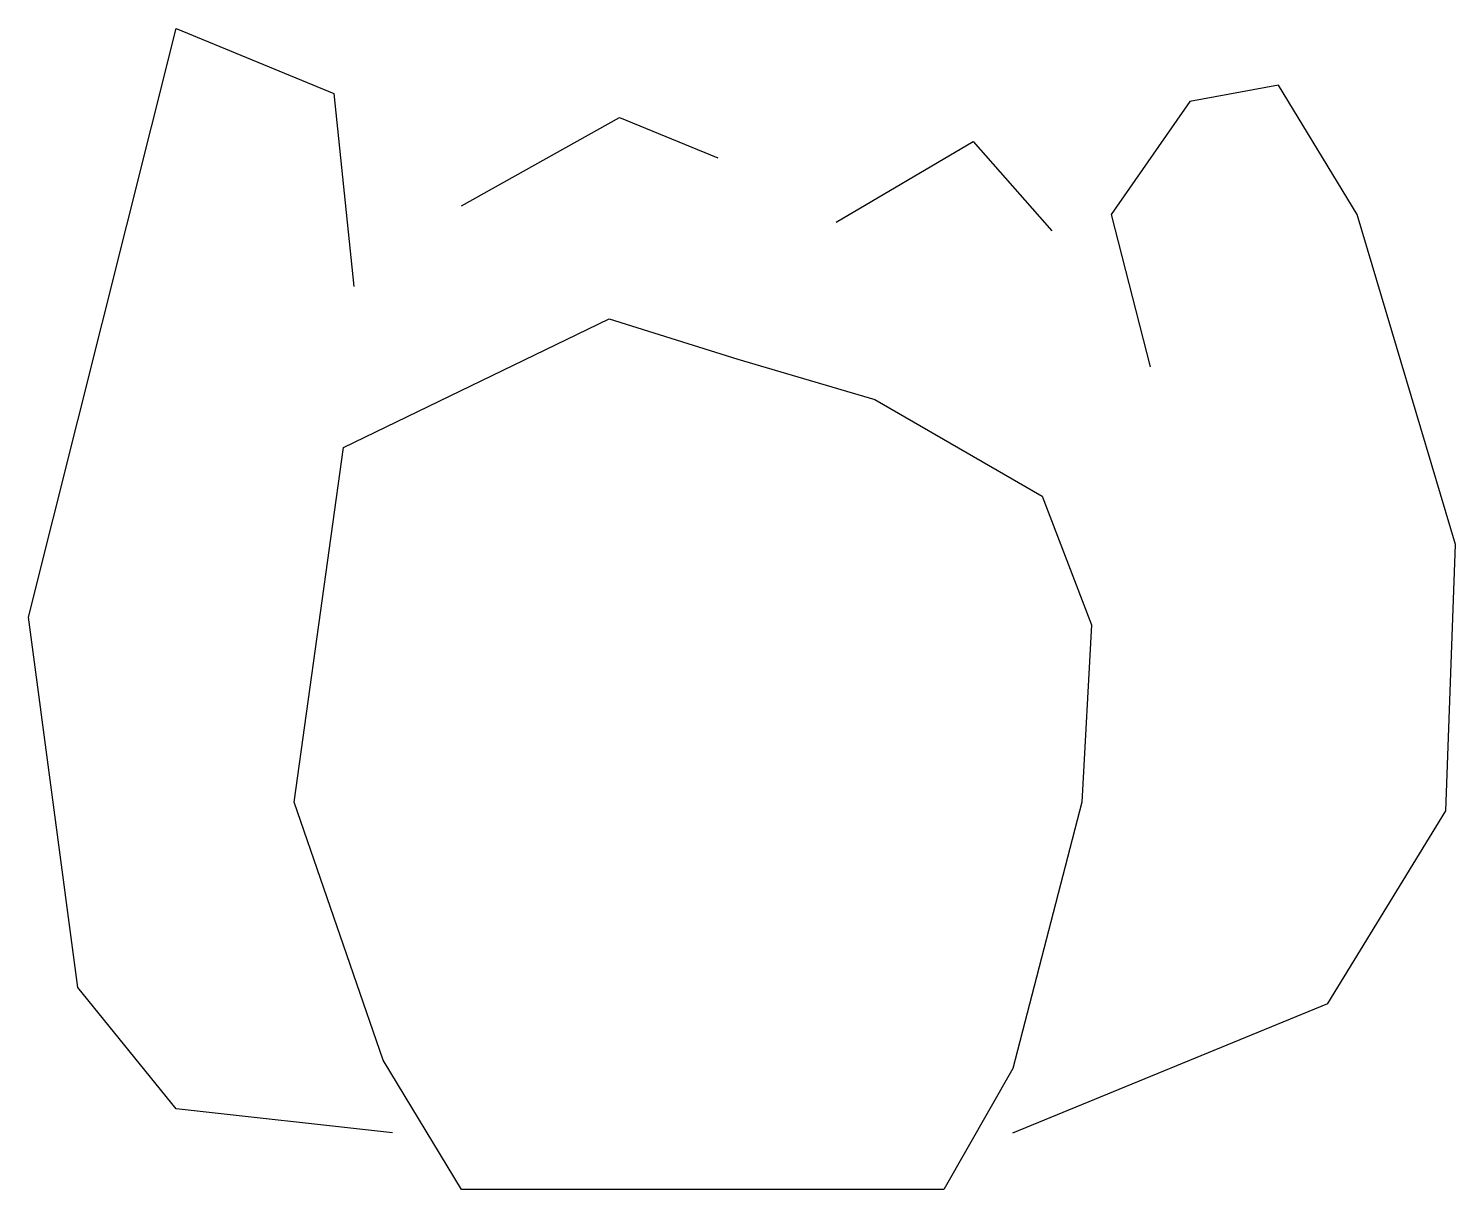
# Model space of a CAD drawing. Extents: x 111.837 to 112.301, y 3.341 to 3.718.
import ezdxf

# ---------------------------------------------------------------- set-up
doc = ezdxf.new("R2010")
doc.units = 0
doc.header["$MEASUREMENT"] = 0
doc.layers.add('GENTE', color=251, linetype='CONTINUOUS')

# ---------------------------------------------------------------- blocks, each defined once
blk = doc.blocks.new('TURISTA')
at = {"layer": 'GENTE', "color": 0, "linetype": 'BYBLOCK'}
for points in [[(0.1168, 0.11268), (0.109, 0.18307), (0.06948, 0.21504), (-0.05085, 0.23103), (-0.24217, 0.18307), (-0.22102, 0.13174), (-0.15834, 0.12528)], [(-0.18452, 0.09024), (-0.21322, 0.0389), (-0.20013, 0.00693)], [(-0.17923, -0.03149), (-0.20541, -0.07607), (-0.17646, -0.10158)], [(0.1168, -0.08898), (0.07476, -0.19134), (0.01208, -0.22976), (-0.07451, -0.23284), (-0.18175, -0.20087), (-0.22379, -0.17536), (-0.2185, -0.14646), (-0.18175, -0.12095), (-0.13216, -0.13355)]]:
    blk.add_lwpolyline(points, dxfattribs=at)
blk.add_lwpolyline([(-0.13468, 0.00048), (-0.12159, -0.0441), (-0.09012, -0.09851), (-0.04833, -0.11449), (0.00931, -0.11142), (0.09591, -0.08898), (0.13518, -0.06654), (0.13518, 0.03583), (0.13518, 0.09024), (0.09314, 0.11575), (0.00931, 0.14465), (-0.10598, 0.12866), (-0.14777, 0.04228)], close=True, dxfattribs=at)

msp = doc.modelspace()

# ---------------------------------------------------------------- block references
at = {"layer": 'GENTE', "extrusion": (0, 0, -1), "zscale": -1, "rotation": 270}
msp.add_blockref('TURISTA', (-112.06849, 3.47583), dxfattribs=at)

doc.saveas('drawing.dxf')
